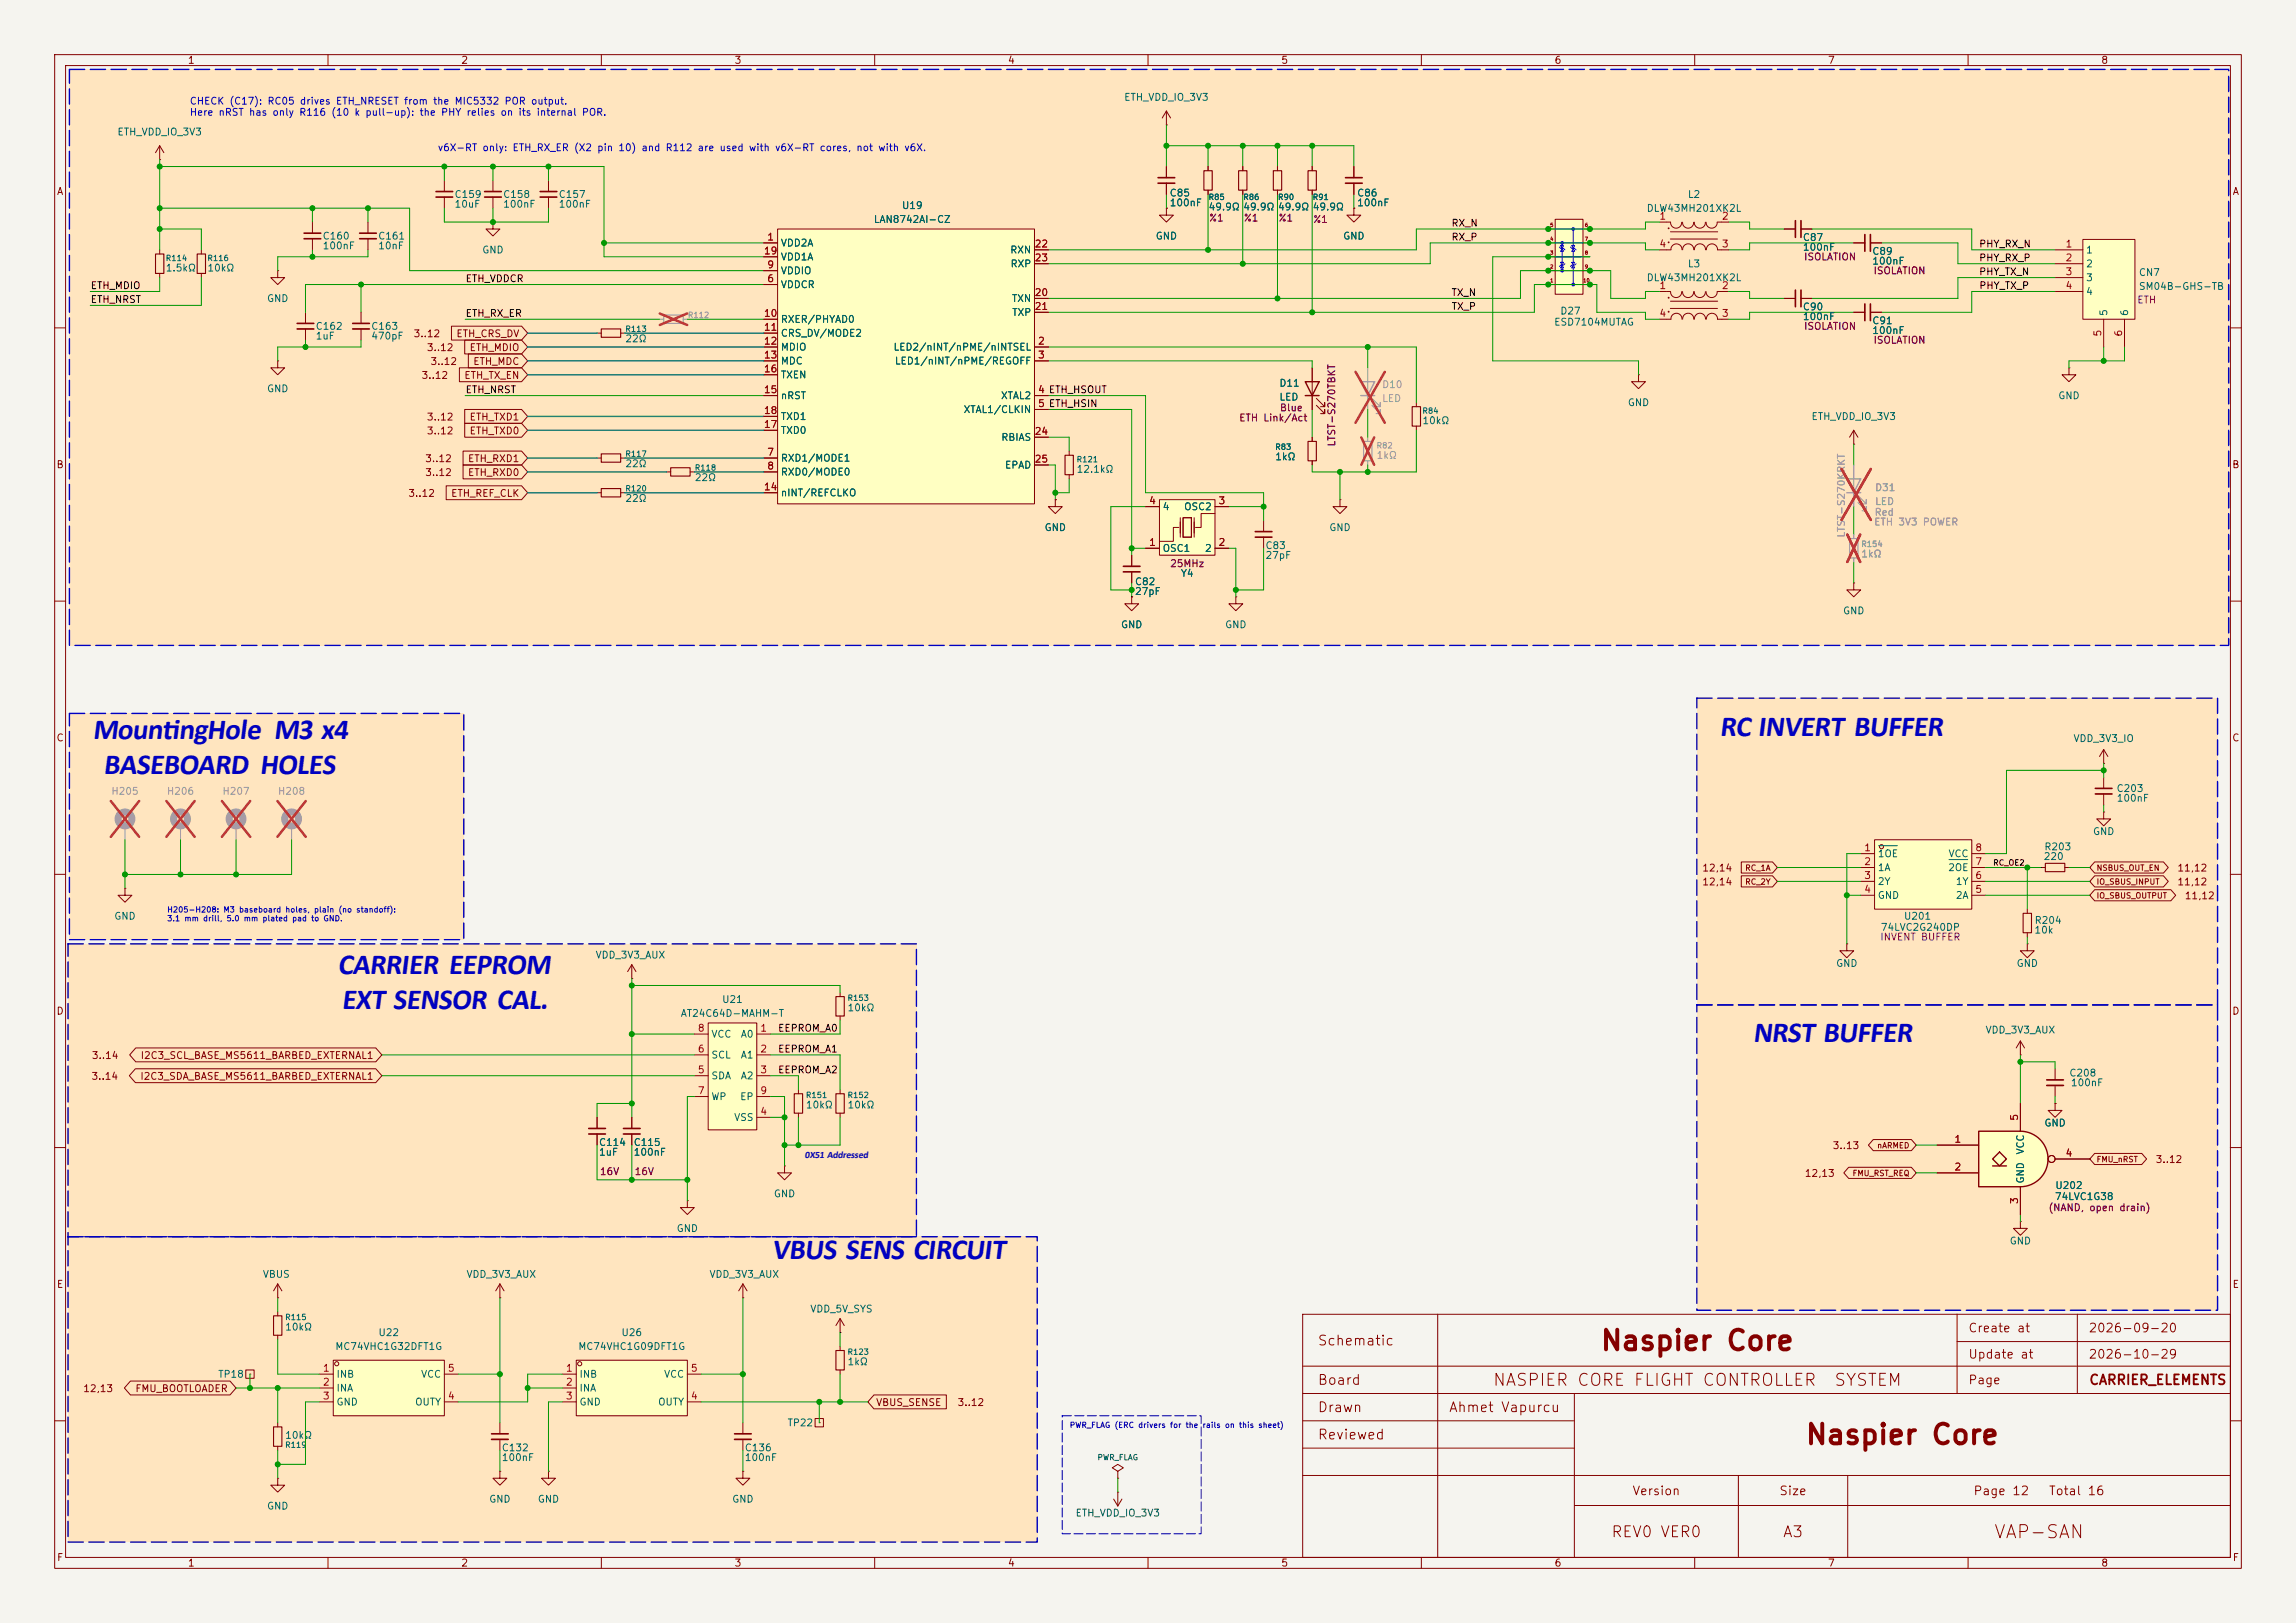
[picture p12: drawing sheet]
<svg xmlns="http://www.w3.org/2000/svg" width="420mm" height="297mm" viewBox="0 0 420 297" stroke-linecap="round" stroke-linejoin="round" font-family="sans-serif">
<defs><g id="words">
<g font-size="5.3" fill="#0000c2">
<text x="17" y="135.2">Mount</text>
<text x="29.7" y="135.2">ingHole M3 x4</text>
<text x="314.6" y="134.6">RC INVERT BUFFER</text>
<text x="18.9" y="141.6">BASEBOARD HOLES</text>
<text x="61.8" y="178.2">CARRIER EEPROM</text>
<text x="62.5" y="184.6">EXT SENSOR CAL.</text>
<text x="320.7" y="190.8">NRST BUFFER</text>
<text x="141.3" y="230.4">VBUS SENS CIRCUIT</text>
</g>
<g font-size="3.6" fill="#840000">
<text x="292.6" y="248">Naspier Core</text>
<text x="330.1" y="265.2">Naspier Core</text>
</g>
<text font-size="2.4" fill="#840000" x="364.6" y="282.1">VAP-SAN</text>
<g font-size="2.2" fill="#840000">
<text x="272.9" y="254.2">NASPIER CORE FLIGHT CONTROLLER</text>
<text x="335.4" y="254.2">SYSTEM</text>
</g>
<g font-size="2" fill="#840000">
<text x="294.6" y="281.8">REV0 VER0</text>
<text x="326" y="281.8">A3</text>
</g>
<text font-size="1.8" fill="#0000c2" x="147.2" y="211.8">0X51 Addressed</text>
<g font-size="1.8" fill="#840000">
<text x="240.9" y="246.7">Schematic</text>
<text x="240.9" y="253.9">Board</text>
<text x="382" y="253.9">CARRIER_ELEMENTS</text>
<text x="240.9" y="258.9">Drawn</text>
<text x="240.9" y="263.9">Reviewed</text>
<text x="264.9" y="258.9">Ahmet Vapurcu</text>
</g>
<g font-size="1.6" fill="#840000">
<text x="359.9" y="244.2">Create at</text>
<text x="381.9" y="244.2">2026-09-20</text>
<text x="359.9" y="249">Update at</text>
<text x="381.9" y="249">2026-10-29</text>
<text x="359.9" y="253.7">Page</text>
<text x="298.5" y="274">Version</text>
<text x="325.4" y="274">Size</text>
<text x="360.9" y="274">Page 12</text>
<text x="374.7" y="274">Total 16</text>
</g>
<g font-size="1.3" fill="#840000">
<text x="34.3" y="12">1</text>
<text x="84.3" y="12">2</text>
<text x="134.3" y="12">3</text>
<text x="184.3" y="12">4</text>
<text x="234.3" y="12">5</text>
<text x="284.3" y="12">6</text>
<text x="334.3" y="12">7</text>
<text x="384.3" y="12">8</text>
<text x="10.3" y="36">A</text>
<text x="408.3" y="36">A</text>
<text x="75.6" y="62">3..12</text>
<text x="78" y="64.6">3..12</text>
<text x="83.4" y="62">ETH_CRS_DV</text>
<text x="85.8" y="64.6">ETH_MDIO</text>
<text x="77" y="69.6">3..12</text>
<text x="78.6" y="67.1">3..12</text>
<text x="84.8" y="69.6">ETH_TX_EN</text>
<text x="86.5" y="67.1">ETH_MDC</text>
<text x="78" y="77.3">3..12</text>
<text x="85.8" y="77.3">ETH_TXD1</text>
<text x="78" y="79.8">3..12</text>
<text x="85.8" y="79.8">ETH_TXD0</text>
<text x="10.2" y="86">B</text>
<text x="77.7" y="87.4">3..12</text>
<text x="77.7" y="84.9">3..12</text>
<text x="85.5" y="87.4">ETH_RXD0</text>
<text x="85.5" y="84.9">ETH_RXD1</text>
<text x="408.2" y="86">B</text>
<text x="74.6" y="91.2">3..12</text>
<text x="82.4" y="91.2">ETH_REF_CLK</text>
<text x="10.2" y="136">C</text>
<text x="408.2" y="136">C</text>
<text x="311.3" y="159.8">12,14</text>
<text x="398.2" y="159.8">11,12</text>
<text x="311.3" y="162.3">12,14</text>
<text x="398.2" y="162.3">11,12</text>
<text x="399.5" y="164.9">11,12</text>
<text x="10.2" y="186">D</text>
<text x="408.2" y="186">D</text>
<text x="16.6" y="197.9">3..14</text>
<text x="16.7" y="194.1">3..14</text>
<text x="25.6" y="197.9">I2C3_SDA_BASE_MS5611_BARBED_EXTERNAL1</text>
<text x="25.6" y="194.1">I2C3_SCL_BASE_MS5611_BARBED_EXTERNAL1</text>
<text x="330" y="215.7">12,13</text>
<text x="335.1" y="210.6">3..13</text>
<text x="394.2" y="213.1">3..12</text>
<text x="10.3" y="236">E</text>
<text x="408.3" y="236">E</text>
<text x="15.1" y="255.1">12,13</text>
<text x="24.7" y="255.1">FMU_BOOTLOADER</text>
<text x="160.2" y="257.6">VBUS_SENSE</text>
<text x="175.1" y="257.6">3..12</text>
<text x="10.3" y="286">F</text>
<text x="34.3" y="287">1</text>
<text x="84.3" y="287">2</text>
<text x="134.3" y="287">3</text>
<text x="184.3" y="287">4</text>
<text x="234.3" y="287">5</text>
<text x="284.3" y="287">6</text>
<text x="334.3" y="287">7</text>
<text x="384.3" y="287">8</text>
<text x="408.3" y="286">F</text>
</g>
<g font-size="1.3" fill="#0000c2">
<text x="34.6" y="19.4">CHECK (C17): RC05 drives ETH_NRESET from the MIC5332 POR output.</text>
<text x="34.6" y="21.5">Here nRST has only R116 (10 k pull-up): the PHY relies on its internal POR.</text>
<text x="80" y="28">v6X-RT only: ETH_RX_ER (X2 pin 10) and R112 are used with v6X-RT cores, not with v6X.</text>
</g>
<g font-size="1.3" fill="#006464">
<text x="205.5" y="18.7">ETH_VDD_IO_3V3</text>
<text x="21.4" y="25.1">ETH_VDD_IO_3V3</text>
<text x="83" y="36.5">C159</text>
<text x="83" y="38.3">10uF</text>
<text x="91.9" y="36.5">C158</text>
<text x="91.9" y="38.3">100nF</text>
<text x="102.1" y="36.5">C157</text>
<text x="102.1" y="38.3">100nF</text>
<text x="159.7" y="41.1">LAN8742AI-CZ</text>
<text x="164.9" y="38.6">U19</text>
<text x="213.9" y="36.3">C85</text>
<text x="213.9" y="38.1">100nF</text>
<text x="221" y="38.8">49.9Ω 49.9Ω 49.9Ω 49.9Ω</text>
<text x="248.1" y="36.3">C86</text>
<text x="248.1" y="38.1">100nF</text>
<text x="301.1" y="39.1">DLW43MH201XK2L</text>
<text x="308.6" y="36.5">L2</text>
<text x="58.9" y="44.1">C160</text>
<text x="58.9" y="45.9">100nF</text>
<text x="69.1" y="44.1">C161</text>
<text x="69.1" y="45.9">10nF</text>
<text x="88.1" y="46.7">GND</text>
<text x="142.7" y="45.4">VDD2A</text>
<text x="142.7" y="48">VDD1A</text>
<text x="184.7" y="46.7">RXN</text>
<text x="211.3" y="44.1">GND</text>
<text x="245.6" y="44.1">GND</text>
<text x="329.7" y="44.4">C87</text>
<text x="329.7" y="46.2">100nF</text>
<text x="342.4" y="46.9">C89</text>
<text x="381.5" y="46.7">1</text>
<text x="30.2" y="50">1.5kΩ</text>
<text x="37.8" y="50">10kΩ</text>
<text x="142.7" y="53">VDDCR</text>
<text x="142.7" y="50.5">VDDIO</text>
<text x="184.7" y="49.2">RXP</text>
<text x="301.1" y="51.8">DLW43MH201XK2L</text>
<text x="308.6" y="49.2">L3</text>
<text x="342.4" y="48.7">100nF</text>
<text x="381.5" y="49.2">2</text>
<text x="381.5" y="51.8">3</text>
<text x="391.1" y="50.8">CN7</text>
<text x="391.1" y="53.4">SM04B-GHS-TB</text>
<text x="48.7" y="55.6">GND</text>
<text x="142.7" y="59.4">RXER/PHYAD0</text>
<text x="185" y="55.6">TXN</text>
<text x="185" y="58.1">TXP</text>
<text x="284.2" y="59.9">ESD7104MUTAG</text>
<text x="285.3" y="57.9">D27</text>
<text x="329.7" y="57.1">C90</text>
<text x="329.7" y="58.9">100nF</text>
<text x="342.4" y="59.6">C91</text>
<text x="381.5" y="54.3">4</text>
<text x="385.8" y="57.9" transform="rotate(-90 385.8 57.9)">5</text>
<text x="389.6" y="57.9" transform="rotate(-90 389.6 57.9)">6</text>
<text x="57.6" y="60.7">C162</text>
<text x="57.6" y="62.4">1uF</text>
<text x="67.8" y="60.7">C163</text>
<text x="67.8" y="62.4">470pF</text>
<text x="114.3" y="62.9">22Ω</text>
<text x="142.7" y="61.9">CRS_DV/MODE2</text>
<text x="142.7" y="64.5">MDIO</text>
<text x="163.3" y="64.5">LED2/nINT/nPME/nINTSEL</text>
<text x="342.4" y="61.4">100nF</text>
<text x="142.7" y="67">MDC</text>
<text x="142.7" y="69.5">TXEN</text>
<text x="163.6" y="67">LED1/nINT/nPME/REGOFF</text>
<text x="233.9" y="71.1">D11</text>
<text x="48.7" y="72.1">GND</text>
<text x="142.7" y="73.4">nRST</text>
<text x="142.7" y="77.2">TXD1</text>
<text x="176.2" y="75.9">XTAL1/CLKIN</text>
<text x="183" y="73.4">XTAL2</text>
<text x="233.9" y="73.6">LED</text>
<text x="260.1" y="77.9">10kΩ</text>
<text x="297.7" y="74.6">GND</text>
<text x="331.3" y="77.2">ETH_VDD_IO_3V3</text>
<text x="376.4" y="73.4">GND</text>
<text x="142.7" y="79.7">TXD0</text>
<text x="183.1" y="81">RBIAS</text>
<text x="114.3" y="85.8">22Ω</text>
<text x="127" y="88.3">22Ω</text>
<text x="142.7" y="84.8">RXD1/MODE1</text>
<text x="142.7" y="87.3">RXD0/MODE0</text>
<text x="183.7" y="86.1">EPAD</text>
<text x="196.8" y="86.8">12.1kΩ</text>
<text x="233.2" y="84.5">1kΩ</text>
<text x="114.3" y="92.1">22Ω</text>
<text x="142.7" y="91.1">nINT/REFCLKO</text>
<text x="212.6" y="93.7">4</text>
<text x="216.5" y="93.7">OSC2</text>
<text x="191" y="97.5">GND</text>
<text x="212.6" y="101.3">OSC1</text>
<text x="220.3" y="101.3">2</text>
<text x="231.4" y="100.8">C83</text>
<text x="243" y="97.5">GND</text>
<text x="207.5" y="107.4">C82</text>
<text x="215.9" y="105.9">Y4</text>
<text x="231.4" y="102.6">27pF</text>
<text x="207.5" y="109.2">27pF</text>
<text x="337" y="112.7">GND</text>
<text x="204.9" y="115.3">GND</text>
<text x="224" y="115.3">GND</text>
<text x="379.2" y="136.1">VDD_3V3_IO</text>
<text x="387.1" y="145.2">C203</text>
<text x="387.1" y="147">100nF</text>
<text x="373.9" y="155.9">R203</text>
<text x="382.7" y="153.1">GND</text>
<text x="343.4" y="157.2">1OE</text>
<text x="343.4" y="159.7">1A</text>
<text x="356.3" y="159.7">2OE</text>
<text x="356.3" y="157.2">VCC</text>
<text x="373.7" y="157.7">220</text>
<text x="343.4" y="162.3">2Y</text>
<text x="343.4" y="164.8">GND</text>
<text x="357.6" y="164.8">2A</text>
<text x="357.6" y="162.3">1Y</text>
<text x="20.8" y="168.6">GND</text>
<text x="343.9" y="170.6">74LVC2G240DP</text>
<text x="348.2" y="168.6">U201</text>
<text x="372" y="171.1">10k</text>
<text x="372.1" y="169.4">R204</text>
<text x="108.8" y="175.7">VDD_3V3_AUX</text>
<text x="335.8" y="177.2">GND</text>
<text x="368.8" y="177.2">GND</text>
<text x="132" y="183.8">U21</text>
<text x="154.9" y="185.4">10kΩ</text>
<text x="124.4" y="186.4">AT24C64D-MAHM-T</text>
<text x="130" y="190.2">VCC</text>
<text x="135.4" y="190.2">A0</text>
<text x="363.1" y="189.4">VDD_3V3_AUX</text>
<text x="130" y="197.8">SDA</text>
<text x="130" y="194">SCL</text>
<text x="135.4" y="194">A1</text>
<text x="135.4" y="197.8">A2</text>
<text x="378.4" y="197.3">C208</text>
<text x="130" y="201.6">WP</text>
<text x="135.3" y="201.6">EP</text>
<text x="147.3" y="203.1">10kΩ</text>
<text x="154.9" y="203.1">10kΩ</text>
<text x="378.7" y="199.1">100nF</text>
<text x="134.2" y="205.4">VSS</text>
<text x="373.9" y="206.4">GND</text>
<text x="109.5" y="210">C114</text>
<text x="109.5" y="211.8">1uF</text>
<text x="115.8" y="210">C115</text>
<text x="115.8" y="211.8">100nF</text>
<text x="370.5" y="211.4" transform="rotate(-90 370.5 211.4)">VCC</text>
<text x="141.4" y="219.4">GND</text>
<text x="370.5" y="216.7" transform="rotate(-90 370.5 216.7)">GND</text>
<text x="375.8" y="219.9">74LVC1G38</text>
<text x="375.9" y="217.9">U202</text>
<text x="123.7" y="225.8">GND</text>
<text x="367.5" y="228">GND</text>
<text x="48" y="234.1">VBUS</text>
<text x="85.2" y="234.1">VDD_3V3_AUX</text>
<text x="129.7" y="234.1">VDD_3V3_AUX</text>
<text x="52.1" y="243.8">10kΩ</text>
<text x="69.1" y="244.8">U22</text>
<text x="113.6" y="244.8">U26</text>
<text x="148.1" y="240.5">VDD_5V_SYS</text>
<text x="61.2" y="247.3">MC74VHC1G32DFT1G</text>
<text x="105.7" y="247.3">MC74VHC1G09DFT1G</text>
<text x="154.9" y="250.1">1kΩ</text>
<text x="39.8" y="252.4">TP18</text>
<text x="61.4" y="252.4">INB</text>
<text x="61.4" y="255">INA</text>
<text x="61.4" y="257.5">GND</text>
<text x="75.8" y="257.5">OUTY</text>
<text x="76.9" y="252.4">VCC</text>
<text x="105.9" y="252.4">INB</text>
<text x="105.9" y="255">INA</text>
<text x="105.9" y="257.5">GND</text>
<text x="120.3" y="257.5">OUTY</text>
<text x="121.4" y="252.4">VCC</text>
<text x="52.1" y="263.6">10kΩ</text>
<text x="143.9" y="261.3">TP22</text>
<text x="91.7" y="265.9">C132</text>
<text x="91.7" y="267.7">100nF</text>
<text x="136.1" y="265.9">C136</text>
<text x="136.1" y="267.7">100nF</text>
<text x="89.4" y="275.3">GND</text>
<text x="98.3" y="275.3">GND</text>
<text x="133.8" y="275.3">GND</text>
<text x="48.7" y="276.6">GND</text>
<text x="196.6" y="277.8">ETH_VDD_IO_3V3</text>
</g>
<g font-size="1.3" fill="#840084">
<text x="221" y="40.8">%1</text>
<text x="227.4" y="40.8">%1</text>
<text x="233.7" y="40.8">%1</text>
<text x="240.1" y="41.1">%1</text>
<text x="329.9" y="48">ISOLATION</text>
<text x="342.6" y="50.5">ISOLATION</text>
<text x="390.8" y="55.8">ETH</text>
<text x="329.9" y="60.7">ISOLATION</text>
<text x="342.6" y="63.2">ISOLATION</text>
<text x="226.6" y="77.4">ETH Link/Act</text>
<text x="234" y="75.6">Blue</text>
<text x="244.5" y="81.8" transform="rotate(-90 244.5 81.8)">LTST-S270TBKT</text>
<text x="213.9" y="104.1">25MHz</text>
<text x="343.8" y="172.4">INVENT BUFFER</text>
<text x="109.6" y="215.3">16V</text>
<text x="116" y="215.3">16V</text>
<text x="374.6" y="221.9">(NAND, open drain)</text>
</g>
<g font-size="1.3" fill="#0f0f0f">
<text x="265.4" y="41.8">RX_N</text>
<text x="265.4" y="44.3">RX_P</text>
<text x="361.9" y="45.6">PHY_RX_N</text>
<text x="16.5" y="53.2">ETH_MDIO</text>
<text x="85.1" y="51.9">ETH_VDDCR</text>
<text x="361.9" y="48.1">PHY_RX_P</text>
<text x="361.9" y="50.7">PHY_TX_N</text>
<text x="362" y="53.2">PHY_TX_P</text>
<text x="16.5" y="55.8">ETH_NRST</text>
<text x="85.1" y="58.3">ETH_RX_ER</text>
<text x="265.4" y="54.5">TX_N</text>
<text x="265.4" y="57">TX_P</text>
<text x="85.1" y="72.3">ETH_NRST</text>
<text x="142.2" y="189.1">EEPROM_A0</text>
<text x="142.2" y="196.7">EEPROM_A2</text>
<text x="142.2" y="192.9">EEPROM_A1</text>
</g>
<g font-size="1.3" fill="#a90000">
<text x="303.4" y="40.5">1</text>
<text x="314.9" y="40.5">2</text>
<text x="139.6" y="46.9">19</text>
<text x="140.2" y="44.3">1</text>
<text x="189.2" y="45.6">22</text>
<text x="303.4" y="45.6">4</text>
<text x="314.9" y="45.6">3</text>
<text x="377.7" y="45.6">1</text>
<text x="140.2" y="51.9">6</text>
<text x="140.2" y="49.4">9</text>
<text x="189.2" y="48.1">23</text>
<text x="303.4" y="53.2">1</text>
<text x="314.9" y="53.2">2</text>
<text x="377.7" y="48.1">2</text>
<text x="377.7" y="50.7">3</text>
<text x="377.7" y="53.2">4</text>
<text x="139.6" y="58.3">10</text>
<text x="189.2" y="54.5">20</text>
<text x="189.2" y="57">21</text>
<text x="303.4" y="58.3">4</text>
<text x="314.9" y="58.3">3</text>
<text x="139.6" y="60.8">11</text>
<text x="139.6" y="63.4">12</text>
<text x="139.6" y="65.9">13</text>
<text x="189.8" y="63.4">2</text>
<text x="189.8" y="65.9">3</text>
<text x="384.7" y="61.7" transform="rotate(-90 384.7 61.7)">5</text>
<text x="388.5" y="61.7" transform="rotate(-90 388.5 61.7)">6</text>
<text x="139.6" y="68.4">16</text>
<text x="139.6" y="72.3">15</text>
<text x="139.6" y="76.1">18</text>
<text x="189.8" y="72.3">4 ETH_HSOUT</text>
<text x="189.8" y="74.8">5 ETH_HSIN</text>
<text x="189.8" y="72.3">4</text>
<text x="189.8" y="74.8">5</text>
<text x="139.6" y="78.6">17</text>
<text x="140.2" y="83.7">7</text>
<text x="189.2" y="79.9">24</text>
<text x="140.2" y="86.2">8</text>
<text x="189.2" y="85">25</text>
<text x="139.6" y="90">14</text>
<text x="210.1" y="92.6">4</text>
<text x="222.8" y="92.6">3</text>
<text x="210.1" y="100.2">1</text>
<text x="222.8" y="100.2">2</text>
<text x="340.9" y="156.1">1</text>
<text x="340.9" y="158.6">2</text>
<text x="340.9" y="161.2">3</text>
<text x="361.2" y="161.2">6</text>
<text x="361.2" y="158.6">7</text>
<text x="361.2" y="156.1">8</text>
<text x="340.9" y="163.7">4</text>
<text x="361.2" y="163.7">5</text>
<text x="127.5" y="189.1">8</text>
<text x="139" y="189.1">1</text>
<text x="127.5" y="196.7">5</text>
<text x="127.5" y="192.9">6</text>
<text x="139" y="192.9">2</text>
<text x="139" y="196.7">3</text>
<text x="127.5" y="200.5">7</text>
<text x="139" y="200.5">9</text>
<text x="139" y="204.3">4</text>
<text x="357.4" y="209.4">1</text>
<text x="369.4" y="205.2" transform="rotate(-90 369.4 205.2)">5</text>
<text x="357.4" y="214.5">2</text>
<text x="377.7" y="212">4</text>
<text x="369.4" y="220.4" transform="rotate(-90 369.4 220.4)">3</text>
<text x="59" y="251.3">1</text>
<text x="81.8" y="251.3">5</text>
<text x="103.4" y="251.3">1</text>
<text x="126.3" y="251.3">5</text>
<text x="59" y="253.9">2</text>
<text x="59" y="256.4">3</text>
<text x="81.8" y="256.4">4</text>
<text x="103.4" y="253.9">2</text>
<text x="103.4" y="256.4">3</text>
<text x="126.3" y="256.4">4</text>
</g>
<g font-size="1.3" fill="#939391">
<text x="252.7" y="71.3">D10</text>
<text x="252.7" y="73.9">LED</text>
<text x="251.7" y="84.3">1kΩ</text>
<text x="342.9" y="90.2">D31</text>
<text x="342.9" y="92.7">LED</text>
<text x="340.4" y="102.3">1kΩ</text>
<text x="20.3" y="145.7">H205</text>
<text x="30.4" y="145.7">H206</text>
<text x="40.6" y="145.7">H207</text>
<text x="50.7" y="145.7">H208</text>
</g>
<g font-size="1.3" fill="#9c9b98">
<text x="342.8" y="94.7">Red</text>
<text x="337.8" y="98.5" transform="rotate(-90 337.8 98.5)">LTST-S270KRKT</text>
<text x="342.7" y="96.5">ETH 3V3 POWER</text>
</g>
<g font-size="1" fill="#006464">
<text x="221" y="36.8">R85</text>
<text x="227.3" y="36.8">R86</text>
<text x="233.7" y="36.8">R90</text>
<text x="240" y="36.8">R91</text>
<text x="30.2" y="48">R114</text>
<text x="37.8" y="48">R116</text>
<text x="114.3" y="61">R113</text>
<text x="260.1" y="76">R84</text>
<text x="114.3" y="83.8">R117</text>
<text x="233.2" y="82.6">R83</text>
<text x="127" y="86.4">R118</text>
<text x="196.8" y="84.8">R121</text>
<text x="114.3" y="90.2">R120</text>
<text x="154.9" y="183.4">R153</text>
<text x="147.3" y="201.2">R151</text>
<text x="154.9" y="201.2">R152</text>
<text x="52.1" y="241.8">R115</text>
<text x="154.9" y="248.2">R123</text>
<text x="52.1" y="265.2">R119</text>
<text x="200.7" y="267.5">PWR_FLAG</text>
</g>
<g font-size="1" fill="#939391">
<text x="125.7" y="58.4">R112</text>
<text x="251.7" y="82.3">R82</text>
<text x="340.4" y="100.3">R154</text>
</g>
<g font-size="1" fill="#840000">
<text x="319.1" y="159.6">RC_1A</text>
<text x="383.4" y="159.6">NSBUS_OUT_EN</text>
<text x="319.1" y="162.1">RC_2Y</text>
<text x="383.4" y="164.7">IO_SBUS_OUTPUT</text>
<text x="383.4" y="162.1">IO_SBUS_INPUT</text>
<text x="338.8" y="215.5">FMU_RST_REQ</text>
<text x="343.3" y="210.4">nARMED</text>
<text x="383.4" y="212.9">FMU_nRST</text>
</g>
<text font-size="1" fill="#0f0f0f" x="364.5" y="158.6">RC_OE2</text>
<g font-size="1" fill="#0000c2">
<text x="30.5" y="167.2">H205-H208: M3 baseboard holes, plain (no standoff):</text>
<text x="30.5" y="168.8">3.1 mm drill, 5.0 mm plated pad to GND.</text>
<text x="195.6" y="261.5">PWR_FLAG (ERC drivers for the</text>
<text x="219.9" y="261.5">rails on this sheet)</text>
</g>
<g font-size=".6" fill="#a90000">
<text x="283.5" y="41.7">5</text>
<text x="289.8" y="41.7">6</text>
<text x="283.5" y="46.7">3</text>
<text x="283.5" y="44.2">4</text>
<text x="289.8" y="44.2">7</text>
<text x="289.8" y="46.7">8</text>
<text x="283.5" y="51.8">1</text>
<text x="283.5" y="49.3">2</text>
<text x="289.5" y="51.8">10</text>
<text x="289.8" y="49.3">9</text>
</g>
</g></defs>
<path d="M0 0h420v297h-420z" fill="#f5f4ef" stroke="#f5f4ef" stroke-width=".18"/>
<g fill="none" stroke="#840000" stroke-width=".18">
<path d="M10 10h400v277h-400zM12 12h396v273h-396zM60 10v2M110 10v2M160 10v2M210 10v2M260 10v2M310 10v2M360 10v2M10 60h2M408 60h2M10 110h2"/>
<path d="M408 110h2M10 160h2M408 160h2M10 210h2M408 210h2M238.3 240.5h169.7v44.5h-169.7zM238.3 250h169.7M238.3 255h169.7M263 240.5v44.5M288 255v30M358 245.5h50M358 240.5v14.5"/>
<path d="M380 240.5v14.5M10 260h2M238.3 260h49.7M238.3 265h49.7M238.3 270h169.7M288 275.5h120M318 270v15M338 270v15M408 260h2M60 285v2M110 285v2M160 285v2"/>
<path d="M210 285v2M260 285v2M310 285v2M360 285v2"/>
</g>
<g fill="#ffe5bf">
<path d="M12.4 172.7h155.2v53.6h-155.2z"/>
<path d="M310.4 127.8h95.2v56.1h-95.2z"/>
<path d="M12.7 12.7h395v105.4h-395z"/>
<path d="M310.4 183.9h95.2v55.9h-95.2z"/>
<path d="M12.7 130.6h72.1v41.4h-72.1z"/>
<path d="M12.4 226.3h177.3v55.9h-177.3z"/>
</g>
<path d="M258.3 74.4h1.5v3.6h-1.5z" fill="none" stroke="#840000" stroke-width=".2"/>
<g fill="none" stroke="#840000" stroke-width=".18">
<path d="M303.5 40.6l2.1 .1a1.01 1.01 0 0 0 1 1.1 1.01 1.01 0 0 0 1-1.1M303.5 53.3h2.1M305.5 56.4h8.7M305.5 43.7h8.7M305.6 55.1h8.6M305.6 42.4h8.6M305.6 53.4a1.01 1.01 0 0 0 1 1.1 1.01 1.01 0 0 0 1-1.1M307.7 58.4a1.01 1.01 0 0 0-1-1.1 1.01 1.01 0 0 0-1 1.1h-2.2M307.7 45.7a1.01 1.01 0 0 0-1-1.1 1.01 1.01 0 0 0-1 1.1h-2.2M307.8 53.4a1.01 1.01 0 0 0 1 1.1 1.01 1.01 0 0 0 1-1.1M307.8 40.7a1.01 1.01 0 0 0 1 1.1 1.01 1.01 0 0 0 1-1.1M307.8 58.4a1.01 1.01 0 0 1 1-1.1 1.01 1.01 0 0 1 1 1.1"/>
<path d="M307.8 45.7a1.01 1.01 0 0 1 1-1.1 1.01 1.01 0 0 1 1 1.1M309.9 53.4a1.01 1.01 0 0 0 1 1.1 1.01 1.01 0 0 0 1.1-1.1M309.9 40.7a1.01 1.01 0 0 0 1 1.1 1.01 1.01 0 0 0 1.1-1.1M310 58.4a1.01 1.01 0 0 1 1-1.1 1.01 1.01 0 0 1 1 1.1M310 45.7a1.01 1.01 0 0 1 1-1.1 1.01 1.01 0 0 1 1 1.1M312.1 53.4a1.01 1.01 0 0 0 1 1.1 1.01 1.01 0 0 0 1-1.1M312.1 58.4a1.02 1.02 0 0 1 1.1-1.1 1.02 1.02 0 0 1 1 1.1h2M312.1 45.7a1.02 1.02 0 0 1 1.1-1.1 1.02 1.02 0 0 1 1 1.1h2M314.1 53.3h2.1M316.2 40.6l-2.1 .1a1.01 1.01 0 0 1-1 1.1 1.01 1.01 0 0 1-1-1.1M259.1 73.7v.7M259.1 78v.7"/>
<path d="M299.7 68.6v1.3h1.3l-1.3 1.2-1.3-1.2h1.3M299.7 68.6h.1M378.5 67.3v1.3h1.2l-1.2 1.3-1.3-1.3h1.3M378.5 67.3h.1M369.6 193h.1M369.6 190.5l-.8 1.3M369.6 190.5l.7 1.3M369.6 190.5v2.5"/>
<circle cx="305.2" cy="57" r=".08"/>
<circle cx="305.2" cy="44.3" r=".08"/>
<circle cx="305.2" cy="54.5" r=".08"/>
<circle cx="305.2" cy="41.8" r=".08"/>
</g>
<path d="M250.2 67.3v7.6M251 74.2l1.5 1.5v-.8v.8h-.8M251 72.9l1.5 1.5v-.7v.7h-.8" fill="none" stroke="#9c9b98" stroke-width=".18"/>
<path d="M248.9 69.9h2.6l-1.3 2.5zM248.9 72.4h2.6" fill="none" stroke="#9c9b98" stroke-width=".25"/>
<path d="M248 68l5.3 9.4M253.3 68l-5.3 9.4" fill="none" stroke="#e12e31" stroke-width=".46"/>
<path d="M61 248.9h20.3v10.2h-20.3z" fill="#ffffc2"/>
<g fill="none" stroke="#840000" stroke-width=".18">
<path d="M221 30.5v.7M221 34.8v.8M45 250.7h1.5v1.5h-1.5zM45.7 251.5h.1M58.4 251.5h2.6M58.4 254h2.6M58.4 256.5h2.6M61 248.9h20.3v10.2h-20.3zM81.3 251.5h2.5M81.3 256.5h2.5M50.8 260.3v.8M50.8 264.7v.7"/>
<path d="M100.3 269.2v1.3h-1.2l1.2 1.3 1.3-1.3h-1.3M100.3 269.2h.1M135.9 269.2v1.3h-1.3l1.3 1.3 1.3-1.3h-1.3M135.9 269.2h.1"/>
<circle cx="61.6" cy="249.6" r=".38"/>
</g>
<path d="M220.2 31.2h1.5v3.6h-1.5zM50 261.1h1.6v3.6h-1.6z" fill="none" stroke="#840000" stroke-width=".2"/>
<path d="M342.9 153.7h17.8v12.7h-17.8z" fill="#ffffc2"/>
<g fill="none" stroke="#840000" stroke-width=".18">
<path d="M227.3 30.5v.7M227.3 34.8v.8M384.8 139.7h.1M384.8 137.2l-.8 1.2M384.8 137.2l.8 1.2M384.8 137.2v2.5M340.4 156.2h2.5M340.4 158.8h2.5M342.9 153.7h17.8v12.7h-17.8zM360.7 156.2h2.5M360.7 158.8h2.5M373.4 158.8h.7"/>
<path d="M377.7 158.8h.8M384.8 148.6v1.3h1.3l-1.3 1.2-1.3-1.2h1.3M384.8 148.6h.1M384.8 142.2v2.1M384.8 145.3v2M337.8 172.7v1.3h1.3l-1.3 1.3-1.3-1.3h1.3M337.8 172.7h.1M340.4 161.3h2.5M340.4 163.8h2.5M360.7 161.3h2.5M360.7 163.8h2.5M370.8 172.7v1.3h1.3l-1.3 1.3-1.2-1.3h1.2"/>
<path d="M370.8 172.7h.1M370.8 166.4v.7M370.8 170.7v.8M143.5 213.4v1.2h-1.3l1.3 1.3 1.3-1.3h-1.3M143.5 213.4h.1M375.9 201.9v1.3h1.3l-1.3 1.3-1.3-1.3h1.3M375.9 201.9h.1M91.4 260.3v2.1M91.4 263.4v2"/>
<circle cx="344.2" cy="154.9" r=".38"/>
</g>
<path d="M343.6 154.8h3.5M356.5 157.3h3.4" fill="none" stroke="#006464" stroke-width=".18"/>
<path d="M383.3 144.3h3M383.3 145.3h3M89.9 263.4h3.1M89.9 262.4h3.1" fill="none" stroke="#840000" stroke-width=".3"/>
<path d="M226.6 31.2h1.5v3.6h-1.5zM374.1 158h3.6v1.5h-3.6zM370.1 167.1h1.5v3.6h-1.5z" fill="none" stroke="#840000" stroke-width=".2"/>
<path d="M129.5 187.2h8.9v19.6h-8.9z" fill="#ffffc2"/>
<g fill="none" stroke="#840000" stroke-width=".18">
<path d="M233.7 30.5v.7M233.7 34.8v.8M339.1 57.2h2M342.1 57.2h2.1M240 67.3v7.6M240.8 74.2l1.5 1.5v-.8v.8h-.7M240.8 72.9l1.5 1.5v-.7v.7h-.7M240 80v.8M240 84.3v.8M245.1 91.4v1.3h1.3l-1.3 1.3-1.3-1.3h1.3M245.1 91.4h.1M127 189.2h2.5"/>
<path d="M127 193h2.5M127 196.9h2.5M129.5 187.2h8.9v19.6h-8.9zM138.4 189.2h2.6M138.4 193h2.6M138.4 196.9h2.6M146 199.4v.8M375.9 195.6v2M375.9 198.6v2.1M127 200.7h2.5M138.4 204.5h2.6M138.4 200.7h2.6"/>
<path d="M146 203.7v.8"/>
</g>
<path d="M232.9 31.2h1.5v3.6h-1.5zM239.3 80.8h1.5v3.5h-1.5zM145.3 200.2h1.5v3.5h-1.5z" fill="none" stroke="#840000" stroke-width=".2"/>
<path d="M341.1 55.6v3.1M342.1 55.6v3.1M374.4 198.6h3M374.4 197.6h3" fill="none" stroke="#840000" stroke-width=".3"/>
<path d="M238.8 69.9h2.5l-1.3 2.5zM238.8 72.4h2.5" fill="none" stroke="#840000" stroke-width=".25"/>
<circle cx="33" cy="149.9" r="1.27" fill="none" stroke="#9c9b98" stroke-width="1.3"/>
<path d="M33 151.1v2.6" fill="none" stroke="#9c9b98" stroke-width=".18"/>
<path d="M30.4 146.6l5.2 6.5M35.6 146.6l-5.2 6.5" fill="none" stroke="#e12e31" stroke-width=".46"/>
<path d="M105.4 248.9h20.3v10.2h-20.3z" fill="#ffffc2"/>
<g fill="none" stroke="#840000" stroke-width=".18">
<path d="M213.4 30.5v2M213.4 33.5v2.1M339.1 44.5h2M342.1 44.5h2.1M339.1 78.7l-.8 1.3M339.1 78.7l.8 1.3M339.1 78.7v2.6M195.6 82.6v.7M195.6 86.9v.7M231.1 95.3v2M231.1 98.3v2M339.1 81.3h.1"/>
<path d="M226.1 109.2v1.3h1.2l-1.2 1.3-1.3-1.3h1.3M226.1 109.2h.1M339.1 106.7v1.3h1.3l-1.3 1.2-1.3-1.2h1.3M339.1 106.7h.1M153.7 181.6v.8M153.7 185.9v.8M153.7 199.4v.8M153.7 203.7v.8M102.9 251.5h2.5M102.9 254h2.5M102.9 256.5h2.5M105.4 248.9h20.3v10.2h-20.3z"/>
<path d="M125.7 251.5h2.6M125.7 256.5h2.6"/>
<circle cx="106" cy="249.6" r=".38"/>
</g>
<path d="M339.1 85.1v7.6M339.1 97.8v.8M339.9 91.9l1.5 1.6v-.8v.8h-.8M339.9 90.7l1.5 1.5v-.8v.8h-.8M339.1 102.1v.8" fill="none" stroke="#9c9b98" stroke-width=".18"/>
<path d="M337.8 87.6h2.6l-1.3 2.6zM337.8 90.2h2.6" fill="none" stroke="#9c9b98" stroke-width=".25"/>
<path d="M336.9 85.8l5.3 9.3M337.9 97.8l2.4 5M340.3 97.8l-2.4 5M342.2 85.8l-5.3 9.3" fill="none" stroke="#e12e31" stroke-width=".46"/>
<path d="M338.3 98.6h1.6v3.5h-1.6z" fill="none" stroke="#9c9b98" stroke-width=".2"/>
<path d="M211.8 33.5h3.1M211.8 32.5h3.1M341.1 42.9v3.1M342.1 42.9v3.1M229.6 98.3h3.1M229.6 97.3h3.1" fill="none" stroke="#840000" stroke-width=".3"/>
<path d="M194.8 83.3h1.5v3.6h-1.5zM152.9 182.4h1.5v3.5h-1.5zM152.9 200.2h1.5v3.5h-1.5z" fill="none" stroke="#840000" stroke-width=".2"/>
<g fill="#ffffc2">
<path d="M212.1 91.4h10.1v10.2h-10.1z"/>
<path d="M216.4 94.7h1.5v3.6h-1.5z"/>
</g>
<g fill="none" stroke="#840000" stroke-width=".18">
<path d="M213.4 38.1v1.3h1.2l-1.2 1.2-1.3-1.2h1.3M213.4 38.1h.1M209.5 92.7h2.6M212.1 91.4h10.1v10.2h-10.1zM215.7 96.5h-1.1v2.6h-2.5M215.9 94.7v3.6M216.4 94.7h1.5v3.6h-1.5zM218.4 94.7v3.6M222.2 94h-2.5v2.5h-1M222.2 92.7h2.6M209.5 100.3h2.6M222.2 100.3h2.6"/>
<path d="M109.2 204.5v2M109.2 207.5v2.1M115.6 204.5v2M115.6 207.5v2.1M125.7 219.7v1.3h-1.2l1.2 1.2 1.3-1.2h-1.3M125.7 219.7h.1"/>
</g>
<path d="M107.7 207.5h3M107.7 206.5h3M114 207.5h3.1M114 206.5h3.1" fill="none" stroke="#840000" stroke-width=".3"/>
<path d="M284.5 40.1h5.1v13.7h-5.1z" fill="#ffffc2"/>
<g fill="none" stroke="#840000" stroke-width=".18">
<path d="M247.6 38.1v1.3h1.3l-1.3 1.2-1.2-1.2h1.2M247.6 38.1h.1M283.2 52.1h1.3M283.2 49.5h1.3M283.2 47h1.3M283.2 44.5h1.3M283.2 41.9h1.3M284.5 40.1h5.1v13.7h-5.1zM289.6 52.1h1.2M289.6 49.5h1.2M289.6 47h1.2M289.6 44.5h1.2"/>
<path d="M289.6 41.9h1.2M135.9 237.5h.1M135.9 234.9l.8 1.3M135.9 234.9l-.8 1.3M135.9 234.9v2.6M369.6 223.5v1.3h1.2l-1.2 1.3-1.3-1.3h1.3M369.6 223.5h.1M153.7 243.8h.1M153.7 241.3l.7 1.3M153.7 241.3l-.8 1.3M153.7 241.3v2.5M204.5 269.2l1-.6-1-.6-1 .6 1 .6v1.3"/>
<path d="M204.5 270.5h.1"/>
</g>
<path d="M285.2 45.2l.3 .3h.5l.3 .2M285.5 45h.5l-.3 .5zM285.5 48h.5l-.3 .5zM285.7 45.5l.3 .5h-.5zM285.7 48.5l.3 .5h-.5zM286.3 48.3l-.3 .2h-.5l-.3 .3M287.3 45.2l.2 .3h.5l.3 .2M287.5 45h.5l-.2 .5zM287.5 48h.5l-.2 .5zM287.8 45.5l.2 .5h-.5zM287.8 48.5l.2 .5h-.5zM288.3 48.3l-.3 .2h-.5l-.2 .3" fill="none" stroke="#1b06ff" stroke-width=".18"/>
<g fill="#1b06ff" stroke="#1b06ff" stroke-width=".18">
<path d="M284.5 41.9h5.1z"/>
<path d="M284.5 44.5h5.1z"/>
<path d="M284.5 47h4.8z"/>
<path d="M284.5 47h5.1z"/>
<path d="M284.5 49.5h5.1z"/>
<path d="M284.5 52.1h5.1z"/>
<path d="M285.7 44.5v.5z"/>
<path d="M285.7 46v1z"/>
<path d="M285.7 47v1z"/>
<path d="M285.7 49v.5z"/>
<path d="M287.8 41.9v3.1z"/>
<path d="M287.8 46v1z"/>
<path d="M287.8 47v1z"/>
<path d="M287.8 49v3.1z"/>
<circle cx="285.7" cy="44.4" r=".25"/>
<circle cx="285.7" cy="49.5" r=".25"/>
<circle cx="287.8" cy="41.9" r=".25"/>
<circle cx="287.8" cy="52.1" r=".25"/>
</g>
<path d="M364.5 213.4h2.5" fill="none" stroke="#ffffc2" stroke-width=".18"/>
<path d="M364.5 212.1l1.3-1.3 1.2 1.3-1.2 1.3z" fill="#ffffc2"/>
<path d="M369.6 207a5.1 5.1 0 0 1 5 5.1 5.1 5.1 0 0 1-5 5.1z" fill="#ffffc2" stroke="#ffffc2" stroke-width=".18"/>
<path d="M361.9 207h7.7v10.2h-7.7z" fill="#ffffc2"/>
<path d="M361.9 207h7.7a5.1 5.1 0 0 1 5 5.1 5.1 5.1 0 0 1-5 5.1h-7.7zM364.5 212.1l1.3-1.3 1.2 1.3-1.2 1.3zM364.5 213.4h2.5" fill="none" stroke="#840000" stroke-width=".25"/>
<g fill="none" stroke="#840000" stroke-width=".18">
<path d="M213.4 22.9h.1M213.4 20.3l-.8 1.3M213.4 20.3l.7 1.3M213.4 20.3v2.6M240 30.5v.7M240 34.8v.8M247.6 30.5v2M247.6 33.5v2.1M326.4 54.6h2M326.4 41.9h2M329.4 54.6h2.1M329.4 41.9h2.1"/>
<path d="M109.2 61h.8M113.5 61h.8M207 109.2v1.3h1.3l-1.3 1.3-1.3-1.3h1.3M207 109.2h.1M207 101.6v2M207 104.6v2.1M354.3 209.6h7.6M354.3 214.6h7.6M369.6 201.9v5.1M369.6 217.2v5M375.9 212.1h6.4M153.7 246.4v.7"/>
<path d="M153.7 250.7v.8M203.7 274.3l.8 1.3M204.5 273h.1M204.5 273v2.6M205.2 274.3l-.7 1.3"/>
<circle cx="375.3" cy="212.1" r=".63"/>
</g>
<path d="M239.3 31.2h1.5v3.6h-1.5zM110 60.2h3.5v1.5h-3.5zM152.9 247.1h1.5v3.6h-1.5z" fill="none" stroke="#840000" stroke-width=".2"/>
<g fill="none" stroke="#9c9b98" stroke-width="1.3">
<circle cx="22.9" cy="149.9" r="1.27"/>
<circle cx="43.2" cy="149.9" r="1.27"/>
<circle cx="53.3" cy="149.9" r="1.27"/>
</g>
<path d="M250.2 80v.8M250.2 84.3v.8M22.9 151.1v2.6M43.2 151.1v2.6M53.3 151.1v2.6" fill="none" stroke="#9c9b98" stroke-width=".18"/>
<path d="M249 80l2.4 5.1M251.4 80l-2.4 5.1M20.3 146.6l5.2 6.5M25.5 146.6l-5.2 6.5M40.6 146.6l5.2 6.5M45.8 146.6l-5.2 6.5M50.7 146.6l5.2 6.5M55.9 146.6l-5.2 6.5" fill="none" stroke="#e12e31" stroke-width=".46"/>
<path d="M246.1 33.5h3.1M246.1 32.5h3.1M328.4 40.4v3M328.4 53.1v3M329.4 40.4v3M329.4 53.1v3M205.5 104.6h3M205.5 103.6h3" fill="none" stroke="#840000" stroke-width=".3"/>
<path d="M249.4 80.8h1.6v3.5h-1.6z" fill="none" stroke="#9c9b98" stroke-width=".2"/>
<path d="M381 43.8h9.5v14.6h-9.5z" fill="#ffffc2"/>
<path d="M375.9 45.7h5.1M375.9 48.3h5.1M375.9 50.8h5.1M375.9 53.3h5.1M381 43.8h9.5v14.6h-9.5zM384.8 58.4v5.1M388.6 58.4v5.1M109.2 90.2h.8M113.5 90.2h.8M193 91.4v1.3h1.3l-1.3 1.3-1.2-1.3h1.2M193 91.4h.1" fill="none" stroke="#840000" stroke-width=".18"/>
<path d="M110 89.4h3.5v1.5h-3.5z" fill="none" stroke="#840000" stroke-width=".2"/>
<path d="M142.2 41.9h47v50.3h-47z" fill="#ffffc2"/>
<g fill="none" stroke="#840000" stroke-width=".18">
<path d="M29.2 29.2h.1M29.2 26.7l-.8 1.2M29.2 26.7l.8 1.2M29.2 26.7v2.5M81.3 33v2.1M81.3 36.1v2M90.2 33v2.1M90.2 36.1v2M100.3 33v2.1M100.3 36.1v2M213.4 38.1h.1M213.4 30.5v2"/>
<path d="M213.4 33.5v2.1M221 30.5v.7M221 34.8v.8M227.3 30.5v.7M227.3 34.8v.8M233.7 30.5v.7M233.7 34.8v.8M240 30.5v.7M240 34.8v.8M247.6 38.1h.1M247.6 30.5v2M247.6 33.5v2.1"/>
<path d="M29.2 45.7v.8M29.2 50v.8M36.8 45.7v.8M36.8 50v.8M50.8 49.5v1.3h-1.3l1.3 1.3 1.3-1.3h-1.3M50.8 49.5h.1M55.9 57.2v2M57.1 40.6v2.1M57.1 43.7v2M66 57.2v2M67.3 40.6v2.1M67.3 43.7v2"/>
<path d="M82.6 59.7h12.8l1.1 1.3-1.1 1.2h-12.8zM90.2 40.6v1.3h-1.3l1.3 1.3 1.2-1.3h-1.2M90.2 40.6h.1M139.7 44.5h2.5M139.7 52.1h2.5M139.7 49.5h2.5M139.7 58.4h2.5M139.7 47h2.5M142.2 41.9h47v50.3h-47zM189.2 54.6h2.6M189.2 57.2h2.6M189.2 45.7h2.6"/>
<path d="M189.2 48.3h2.6M326.4 54.6h2M326.4 41.9h2M329.4 54.6h2.1M329.4 41.9h2.1M339.1 44.5h2M339.1 57.2h2M342.1 44.5h2.1M342.1 57.2h2.1M50.8 66v1.3h-1.3l1.3 1.3 1.3-1.3h-1.3M50.8 66h.1M55.9 60.2v2"/>
<path d="M66 60.2v2M84 67.3h11.4l1.1 1.3-1.1 1.3h-11.4zM85 62.2h10.4l1.1 1.3-1.1 1.3h-10.4zM85 77.5h10.4l1.1 1.2-1.1 1.3h-10.4zM85 74.9h10.4l1.1 1.3-1.1 1.3h-10.4zM85.7 64.8h9.7l1.1 1.2-1.1 1.3h-9.7zM139.7 63.5h2.5M139.7 66h2.5M139.7 72.4h2.5M139.7 61h2.5M139.7 68.6h2.5M139.7 78.7h2.5"/>
<path d="M139.7 76.2h2.5M189.2 63.5h2.6M189.2 66h2.6M189.2 72.4h2.6M189.2 74.9h2.6M240 67.3v2.6M240 72.4v2.5M81.6 88.9h13.8l1.1 1.3-1.1 1.2h-13.8zM84.7 85.1h10.7l1.1 1.3-1.1 1.2h-10.7zM84.7 82.5h10.7l1.1 1.3-1.1 1.3h-10.7zM109.2 83.8h.8M113.5 83.8h.8"/>
<path d="M121.9 86.4h.8M126.2 86.4h.8M139.7 83.8h2.5M139.7 86.4h2.5M139.7 90.2h2.5M189.2 85.1h2.6M189.2 80h2.6M193 91.4h.1M209.5 92.7h2.6M222.2 92.7h2.6M240 80v.8M240 84.3v.8"/>
<path d="M207 109.2h.1M207 101.6v2M207 104.6v2.1M209.5 100.3h2.6M222.2 100.3h2.6M318.5 157.7h5.7l.9 1.1-.9 1h-5.7zM383.2 157.7h12.5l.9 1.1-.9 1h-12.5l-.9-1zM22.9 162.6v1.2h1.2l-1.2 1.3-1.3-1.3h1.3M22.9 162.6h.1M115.6 179.1h.1M115.6 176.5l-.8 1.3M115.6 176.5l.7 1.3"/>
<path d="M115.6 176.5v2.6M318.5 160.3h5.7l.9 1-.9 1h-5.7zM383.2 162.8h13.9l.9 1-.9 1h-13.9l-.9-1zM383.2 160.3h12.5l.9 1-.9 1h-12.5l-.9-1zM24.8 195.6h43.9l1.1 1.3-1.1 1.2h-43.9l-1.1-1.2zM24.8 191.8h43.9l1.1 1.2-1.1 1.3h-43.9l-1.1-1.3zM109.2 204.5v2M109.2 207.5v2.1M115.6 204.5v2M115.6 207.5v2.1M338.2 213.6h11.4l.9 1-.9 1h-11.4l-.9-1zM342.7 208.5h6.9l.9 1.1-.9 1h-6.9l-.9-1z"/>
<path d="M354.3 209.6h7.6M354.3 214.6h7.6M369.6 201.9v5.1M369.6 217.2v5M375.9 201.9h.1M375.9 212.1h6.4M383.2 211.1h8.6l.9 1-.9 1h-8.6l-.9-1zM50.8 237.5h.1M50.8 234.9v2.6M50.8 234.9l-.8 1.3M50.8 234.9l.8 1.3M91.4 237.5h.1"/>
<path d="M91.4 234.9l.8 1.3M91.4 234.9l-.7 1.3M91.4 234.9v2.6M23.9 252.7h18.2l1.1 1.3-1.1 1.3h-18.2l-1.1-1.3zM50.8 240v.8M50.8 244.3v.8M149.1 259.6h1.5v1.5h-1.5zM159.9 255.3h13.2v2.5h-13.2l-1.2-1.3zM50.8 270.5v1.3h-1.3l1.3 1.2 1.3-1.2h-1.3M50.8 270.5h.1M91.4 269.2v1.3h-1.2l1.2 1.3 1.3-1.3h-1.3M91.4 269.2h.1"/>
<path d="M135.9 260.3v2.1M135.9 263.4v2M149.9 260.3h.1"/>
<circle cx="375.3" cy="212.1" r=".63"/>
</g>
<path d="M28.4 46.5h1.6v3.5h-1.6zM36.1 46.5h1.5v3.5h-1.5zM110 83.1h3.5v1.5h-3.5zM122.7 85.6h3.5v1.5h-3.5zM50 240.8h1.6v3.5h-1.6z" fill="none" stroke="#840000" stroke-width=".2"/>
<path d="M121.4 57.7h3.6v1.5h-3.6z" fill="none" stroke="#9c9b98" stroke-width=".2"/>
<path d="M120.6 58.4h.8M125 58.4h.7M339.1 85.1v2.5M339.1 90.2v2.5M339.1 97.8v.8M339.1 102.1v.8" fill="none" stroke="#9c9b98" stroke-width=".18"/>
<path d="M120.7 57.4l5 2.1M125.7 57.4l-5 2.1M336.9 85.8l5.3 9.3M337.9 97.8l2.4 5M340.3 97.8l-2.4 5M342.2 85.8l-5.3 9.3" fill="none" stroke="#e12e31" stroke-width=".46"/>
<g fill="none" stroke="#840000" stroke-width=".3">
<path d="M79.8 36.1h3M79.8 35.1h3M88.6 36.1h3.1M88.6 35.1h3.1M98.8 36.1h3.1M98.8 35.1h3.1M54.4 59.2h3M55.6 43.7h3.1M55.6 42.7h3.1M64.5 59.2h3.1M65.8 43.7h3M65.8 42.7h3"/>
<path d="M54.4 60.2h3M64.5 60.2h3.1M134.4 263.4h3M134.4 262.4h3"/>
</g>
<g fill="none" stroke="#009600" stroke-width=".18">
<path d="M29.2 38.1h45.7v11.4h64.8M29.2 30.5h81.3v16.5h29.2M29.2 29.2v16.5M57.1 38.1v2.5M67.3 38.1v2.5M81.3 38.1v2.5h19v-2.5M81.3 30.5v2.5M90.2 30.5v2.5M90.2 38.1v2.5M100.3 30.5v2.5M213.4 26.7h34.2v3.8M213.4 22.9v7.6"/>
<path d="M213.4 35.6v2.5M221 26.7v3.8M221 35.6v10.1M227.3 26.7v3.8M227.3 35.6v12.7M233.7 26.7v3.8M233.7 35.6v19M240 26.7v3.8M240 35.6v21.6M247.6 35.6v2.5M29.2 50.8v2.5h-12.7M29.2 41.9h7.6v3.8"/>
<path d="M36.8 50.8v5.1h-20.3M57.1 45.7v1.3M66 52.1v5.1M67.3 45.7v1.3h-16.5v2.5M85.1 58.4h35.5M110.5 44.5h29.2M125.7 58.4h14M139.7 52.1h-83.8v5.1M191.8 57.2h88.9v-5.1h11.4v5.1h8.9v1.2h2.5M290.8 47h-17.8v19h26.7v2.6M303.5 40.6h-2.5v1.3h-41.9v3.8h-67.3M303.5 45.7h-2.5v-1.2h-39.4v3.8h-69.8"/>
<path d="M303.5 53.3h-2.5v1.3h-6.4v-5.1h-16.5v5.1h-86.3M316.2 53.3h3.8v1.3h6.4M316.2 40.6h3.8v1.3h6.4M331.5 41.9h29.2v3.8h15.2M339.1 44.5h-19.1v1.2h-3.8M339.1 57.2h-19.1v1.2h-3.8M344.2 44.5h13.9v3.8h17.8M375.9 50.8h-17.8v3.8h-26.6M375.9 53.3h-15.2v3.9h-16.5M55.9 62.2v1.3M66 62.2v1.3h-15.2v2.5M85.1 72.4h54.6"/>
<path d="M191.8 72.4h17.7v17.8h21.6v5.1M191.8 66h48.2v1.3M191.8 74.9h15.2v26.7M191.8 63.5h67.3v10.2M240 74.9v5.1M250.2 63.5v3.8M250.2 74.9v5.1M259.1 78.7v7.7h-19.1v-1.3M384.8 63.5v2.5M388.6 63.5v2.5h-10.1v1.3M191.8 85.1h1.2v6.3M191.8 80h3.8v2.6"/>
<path d="M195.6 87.6v2.6h-2.6M209.5 92.7h-6.3v15.3h3.8M224.8 92.7h6.3M245.1 86.4v5M250.2 85.1v1.3M339.1 81.3v3.8M339.1 92.7v5.1M207 106.7v2.5M207 100.3h2.5M224.8 100.3h1.3v8.9M231.1 100.3v7.7h-5M339.1 102.9v3.8"/>
<path d="M384.8 139.7v2.5M22.9 153.7v8.9M33 153.7v6.3M43.2 153.7v6.3M53.3 153.7v6.3h-30.4M325.1 158.8h15.3M340.4 156.2h-2.6v16.5M363.2 158.8h10.2M370.8 158.8v7.6M378.5 158.8h3.8M384.8 147.3v1.3M384.8 141h-17.8v15.2h-3.8"/>
<path d="M115.6 179.1v25.4M325.1 161.3h15.3M337.8 163.8h2.6M363.2 163.8h19.1M363.2 161.3h19.1M370.8 171.5v1.2M69.8 193h57.2M69.8 196.9h57.2M115.6 180.3h38.1v1.3M115.6 189.2h11.4M141 193h12.7v6.4M141 196.9h5v2.5"/>
<path d="M153.7 186.7v2.5h-12.7M369.6 194.3h6.3v1.3M369.6 193v8.9M109.2 209.6v6.3h16.5M115.6 201.9h-6.4v2.6M115.6 209.6v6.3M127 200.7h-1.3v19M141 200.7h2.5v12.7M141 204.5h2.5M146 204.5v5.1M153.7 204.5v5.1h-10.2M350.5 214.6h3.8"/>
<path d="M350.5 209.6h3.8M375.9 200.7v1.2M50.8 237.5v2.5M91.4 237.5v22.8M135.9 237.5v22.8M369.6 222.2v1.3M43.2 254h15.2M45.7 251.5v2.5M50.8 245.1v6.4h7.6M50.8 254v6.3M58.4 256.5h-2.5v11.5h-5.1M83.8 251.5h7.6"/>
<path d="M96.5 254h6.4M102.9 256.5h-2.6v12.7M102.9 251.5h-6.4v5h-12.7M128.3 251.5h7.6M128.3 256.5h30.4M149.9 256.5v3.8M153.7 243.8v2.6M153.7 251.5v5M50.8 265.4v5.1M91.4 265.4v3.8M135.9 265.4v3.8M204.5 270.5v2.5"/>
</g>
<g fill="none" stroke="#008484" stroke-width=".25">
<path d="M96.5 66h43.2M96.5 63.5h43.2M96.5 61h12.7M96.5 76.2h43.2M96.5 68.6h43.2M96.5 78.7h43.2M114.3 61h25.4M96.5 86.4h25.4M96.5 90.2h12.7M96.5 83.8h12.7M114.3 90.2h25.4M114.3 83.8h25.4"/>
<path d="M127 86.4h12.7"/>
</g>
<path d="M12.7 12.7h395v105.4h-395zM12.7 130.6h72.1v41.4h-72.1zM310.4 127.8h95.2v56.1h-95.2zM12.4 172.7h155.2v53.6h-155.2zM310.4 183.9h95.2v55.9h-95.2zM12.4 226.3h177.3v55.9h-177.3z" fill="none" stroke="#0000c2" stroke-width=".25" stroke-dasharray="2.8 1"/>
<path d="M194.3 259.1h25.4v21.6h-25.4z" fill="none" stroke="#0000c2" stroke-width=".18" stroke-dasharray="1.7 .6"/>
<g fill="#009600" stroke="#009600" stroke-width=".18">
<circle cx="384.8" cy="141" r=".46"/>
<circle cx="370.8" cy="158.8" r=".46"/>
<circle cx="245.1" cy="86.4" r=".46"/>
<circle cx="240" cy="57.2" r=".46"/>
<circle cx="250.2" cy="86.4" r=".46"/>
<circle cx="250.2" cy="63.5" r=".46"/>
<circle cx="233.7" cy="54.6" r=".46"/>
<circle cx="283.2" cy="41.9" r=".46"/>
<circle cx="290.8" cy="41.9" r=".46"/>
<circle cx="283.2" cy="44.5" r=".46"/>
<circle cx="290.8" cy="44.5" r=".46"/>
<circle cx="290.8" cy="49.5" r=".46"/>
<circle cx="283.2" cy="47" r=".46"/>
<circle cx="283.2" cy="49.5" r=".46"/>
<circle cx="283.2" cy="52.1" r=".46"/>
<circle cx="290.8" cy="52.1" r=".46"/>
<circle cx="193" cy="90.2" r=".46"/>
<circle cx="384.8" cy="66" r=".46"/>
<circle cx="337.8" cy="163.8" r=".46"/>
<circle cx="226.1" cy="108" r=".46"/>
<circle cx="207" cy="100.3" r=".46"/>
<circle cx="207" cy="108" r=".46"/>
<circle cx="233.7" cy="26.7" r=".46"/>
<circle cx="240" cy="26.7" r=".46"/>
<circle cx="213.4" cy="26.7" r=".46"/>
<circle cx="221" cy="26.7" r=".46"/>
<circle cx="369.6" cy="194.3" r=".46"/>
<circle cx="100.3" cy="30.5" r=".46"/>
<circle cx="81.3" cy="30.5" r=".46"/>
<circle cx="90.2" cy="30.5" r=".46"/>
<circle cx="57.1" cy="38.1" r=".46"/>
<circle cx="55.9" cy="63.5" r=".46"/>
<circle cx="57.1" cy="47" r=".46"/>
<circle cx="66" cy="52.1" r=".46"/>
<circle cx="231.1" cy="92.7" r=".46"/>
<circle cx="221" cy="45.7" r=".46"/>
<circle cx="227.3" cy="48.3" r=".46"/>
<circle cx="227.3" cy="26.7" r=".46"/>
<circle cx="29.2" cy="41.9" r=".46"/>
<circle cx="29.2" cy="30.5" r=".46"/>
<circle cx="29.2" cy="38.1" r=".46"/>
<circle cx="67.3" cy="38.1" r=".46"/>
<circle cx="90.2" cy="40.6" r=".46"/>
<circle cx="110.5" cy="44.5" r=".46"/>
<circle cx="50.8" cy="268" r=".46"/>
<circle cx="45.7" cy="254" r=".46"/>
<circle cx="50.8" cy="254" r=".46"/>
<circle cx="91.4" cy="251.5" r=".46"/>
<circle cx="96.5" cy="254" r=".46"/>
<circle cx="115.6" cy="189.2" r=".46"/>
<circle cx="115.6" cy="180.3" r=".46"/>
<circle cx="115.6" cy="201.9" r=".46"/>
<circle cx="125.7" cy="215.9" r=".46"/>
<circle cx="115.6" cy="215.9" r=".46"/>
<circle cx="143.5" cy="209.6" r=".46"/>
<circle cx="143.5" cy="204.5" r=".46"/>
<circle cx="146" cy="209.6" r=".46"/>
<circle cx="153.7" cy="256.5" r=".46"/>
<circle cx="135.9" cy="251.5" r=".46"/>
<circle cx="149.9" cy="256.5" r=".46"/>
<circle cx="22.9" cy="160" r=".46"/>
<circle cx="43.2" cy="160" r=".46"/>
<circle cx="33" cy="160" r=".46"/>
</g>
<use href="#words"/>
</svg>
